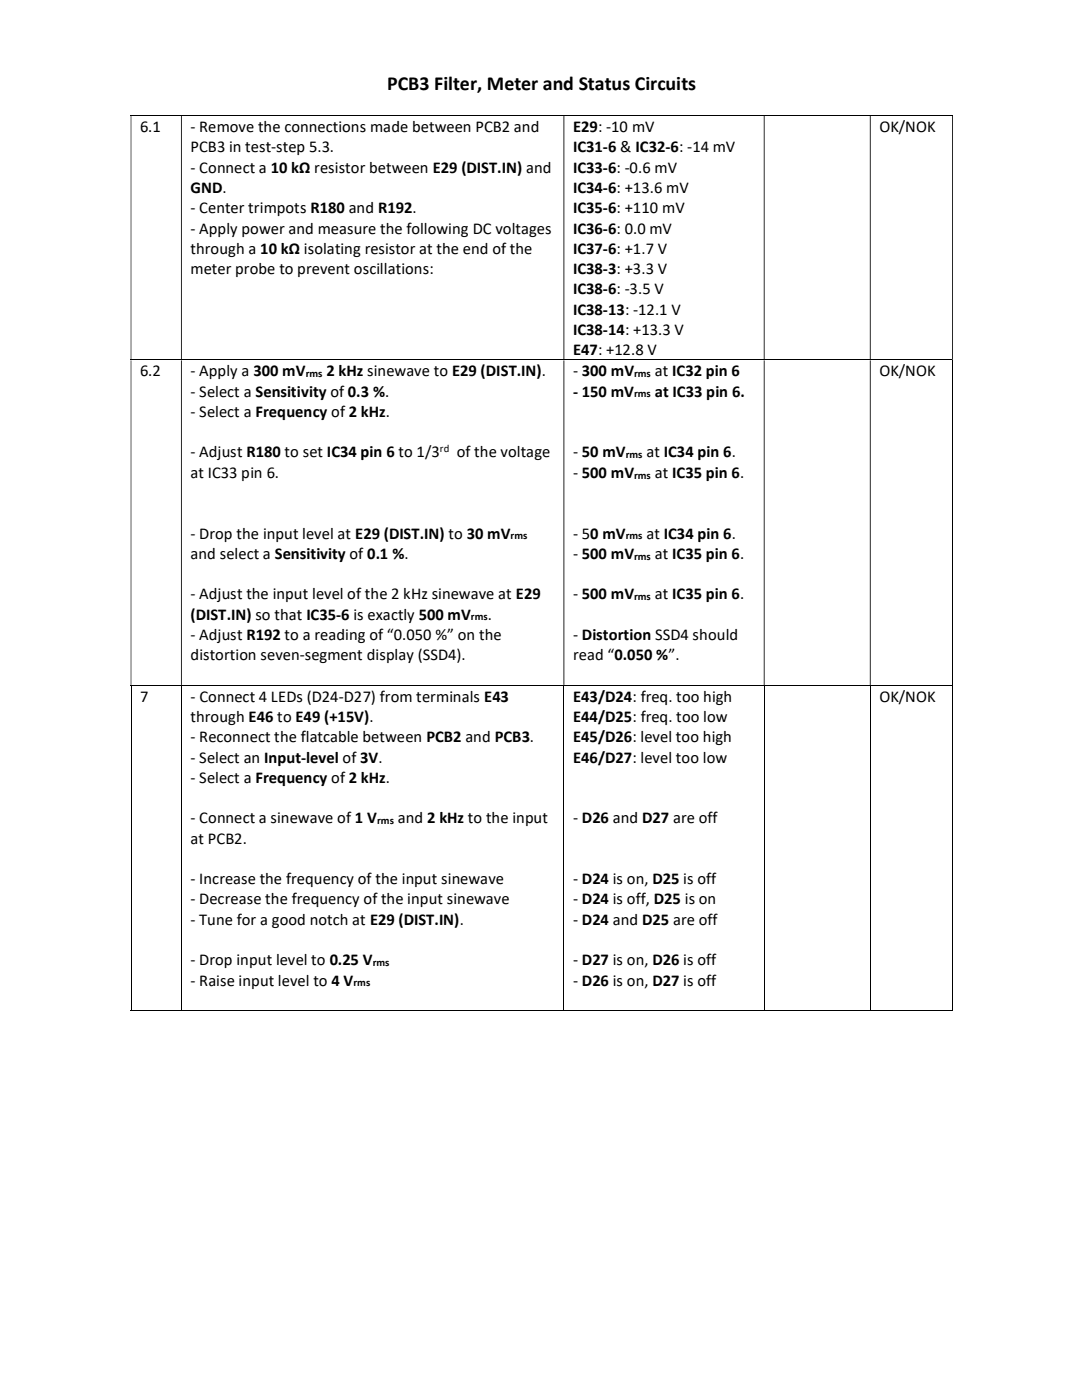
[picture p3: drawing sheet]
<svg xmlns="http://www.w3.org/2000/svg" width="216mm" height="279mm" viewBox="0 0 216 279" stroke-linecap="round" stroke-linejoin="round" font-family="sans-serif">
<defs><g id="words">
<text font-size="4" x="77.3" y="17.9">PCB3 Filter, Meter and Status Circuits</text>
<g font-size="3.3">
<text x="27.9" y="26.3">6.1</text>
<text x="38" y="26.3">- Remove the connections made between PCB2 and</text>
<text x="114.3" y="26.3">E29: -10 mV</text>
<text x="175.5" y="26.3">OK/NOK</text>
<text x="38" y="30.4">PCB3 in test-step 5.3.</text>
<text x="38" y="34.5">- Connect a 10 kΩ resistor between E29 (DIST.IN) and</text>
<text x="114.3" y="30.4">IC31-6 &amp; IC32-6: -14 mV</text>
<text x="114.3" y="34.5">IC33-6: -0.6 mV</text>
<text x="38" y="38.5">GND.</text>
<text x="114.3" y="38.5">IC34-6: +13.6 mV</text>
<text x="38" y="42.5">- Center trimpots R180 and R192.</text>
<text x="38" y="46.6">- Apply power and measure the following DC voltages</text>
<text x="114.3" y="42.5">IC35-6: +110 mV</text>
<text x="114.3" y="46.6">IC36-6: 0.0 mV</text>
<text x="38" y="50.7">through a 10 kΩ isolating resistor at the end of the</text>
<text x="114.3" y="50.7">IC37-6: +1.7 V</text>
<text x="38" y="54.7">meter probe to prevent oscillations:</text>
<text x="114.3" y="54.7">IC38-3: +3.3 V</text>
<text x="114.3" y="58.7">IC38-6: -3.5 V</text>
<text x="114.3" y="62.8">IC38-13: -12.1 V</text>
<text x="114.3" y="66.8">IC38-14: +13.3 V</text>
<text x="114.3" y="70.9">E47: +12.8 V</text>
<text x="27.9" y="75.1">6.2</text>
<text x="38" y="75.1">- Apply a 300 mV</text>
<text x="65.2" y="75.1">2 kHz sinewave to E29 (DIST.IN).</text>
<text x="114.3" y="75.1">- 300 mV</text>
<text x="130.7" y="75.1">at IC32 pin 6</text>
<text x="175.5" y="75.1">OK/NOK</text>
<text x="38" y="79.2">- Select a Sensitivity of 0.3 %.</text>
<text x="38" y="83.2">- Select a Frequency of 2 kHz.</text>
<text x="114.3" y="79.2">- 150 mV</text>
<text x="130.7" y="79.2">at IC33 pin 6.</text>
<text x="38" y="91.3">- Adjust R180 to set IC34 pin 6 to 1/3</text>
<text x="38" y="95.3">at IC33 pin 6.</text>
<text x="91.1" y="91.3">of the voltage</text>
<text x="114.3" y="91.3">- 50 mV</text>
<text x="114.3" y="95.3">- 500 mV</text>
<text x="129" y="91.3">at IC34 pin 6.</text>
<text x="130.7" y="95.3">at IC35 pin 6.</text>
<text x="38" y="107.5">- Drop the input level at E29 (DIST.IN) to 30 mV</text>
<text x="114.3" y="107.5">- 50 mV</text>
<text x="129" y="107.5">at IC34 pin 6.</text>
<text x="38" y="111.5">and select a Sensitivity of 0.1 %.</text>
<text x="114.3" y="111.5">- 500 mV</text>
<text x="130.7" y="111.5">at IC35 pin 6.</text>
<text x="38" y="119.6">- Adjust the input level of the 2 kHz sinewave at E29</text>
<text x="114.3" y="119.6">- 500 mV</text>
<text x="130.7" y="119.6">at IC35 pin 6.</text>
<text x="38" y="123.7">(DIST.IN) so that IC35-6 is exactly 500 mV</text>
<text x="97.4" y="123.7">.</text>
<text x="38" y="127.7">- Adjust R192 to a reading of “0.050 %” on the</text>
<text x="38" y="131.7">distortion seven-segment display (SSD4).</text>
<text x="114.3" y="127.7">- Distortion SSD4 should</text>
<text x="114.3" y="131.7">read “0.050 %”.</text>
<text x="27.9" y="140">7</text>
<text x="38" y="140">- Connect 4 LEDs (D24-D27) from terminals E43</text>
<text x="114.3" y="140">E43/D24: freq. too high</text>
<text x="175.5" y="140">OK/NOK</text>
<text x="38" y="144.1">through E46 to E49 (+15V).</text>
<text x="38" y="148.1">- Reconnect the flatcable between PCB2 and PCB3.</text>
<text x="114.3" y="144.1">E44/D25: freq. too low</text>
<text x="114.3" y="148.1">E45/D26: level too high</text>
<text x="38" y="152.2">- Select an Input-level of 3V.</text>
<text x="114.3" y="152.2">E46/D27: level too low</text>
<text x="38" y="156.2">- Select a Frequency of 2 kHz.</text>
<text x="38" y="164.3">- Connect a sinewave of 1 V</text>
<text x="79.4" y="164.3">and 2 kHz to the input</text>
<text x="114.3" y="164.3">- D26 and D27 are off</text>
<text x="38" y="168.4">at PCB2.</text>
<text x="38" y="176.4">- Increase the frequency of the input sinewave</text>
<text x="114.3" y="176.4">- D24 is on, D25 is off</text>
<text x="38" y="180.5">- Decrease the frequency of the input sinewave</text>
<text x="38" y="184.6">- Tune for a good notch at E29 (DIST.IN).</text>
<text x="114.3" y="180.5">- D24 is off, D25 is on</text>
<text x="114.3" y="184.6">- D24 and D25 are off</text>
<text x="38" y="192.7">- Drop input level to 0.25 V</text>
<text x="38" y="196.7">- Raise input level to 4 V</text>
<text x="114.3" y="192.7">- D27 is on, D26 is off</text>
<text x="114.3" y="196.7">- D26 is on, D27 is off</text>
</g>
<g font-size="2.1">
<text x="61" y="75.3">rms</text>
<text x="126.5" y="75.3">rms</text>
<text x="126.5" y="79.3">rms</text>
<text x="87.8" y="90.1">rd</text>
<text x="124.9" y="91.4">rms</text>
<text x="126.5" y="95.5">rms</text>
<text x="101.9" y="107.7">rms</text>
<text x="124.9" y="107.7">rms</text>
<text x="126.5" y="111.7">rms</text>
<text x="126.5" y="119.8">rms</text>
<text x="94" y="123.8">rms</text>
<text x="75.2" y="164.5">rms</text>
<text x="70.5" y="196.8">rms</text>
<text x="74.4" y="192.8">rms</text>
</g>
</g></defs>
<g fill="none" stroke="#000" stroke-width=".2">
<path d="M26.1 23.1h164.1M26.1 71.8h163.9M190.1 71.9v64.8M26.1 136.8h163.9M26.1 136.9v64.9M36.2 136.9v64.9M112.5 136.9v64.9M152.5 136.9v64.9M173.7 136.9v64.9M190.1 136.9v64.9M26.1 201.7h10M36.3 201.7h76.1"/>
<path d="M112.6 201.7h39.8M152.6 201.7h21M173.7 201.7h16.3"/>
</g>
<g fill="#000">
<path d="M26.1 23.2h.1v48.6h-.1zM36.1 23.2h.2v48.6h-.2zM112.4 23.2h.2v48.6h-.2zM152.4 23.2h.2v48.6h-.2zM173.6 23.2h.1v48.6h-.1zM190 23.2h.2v48.6h-.2z" fill-rule="evenodd"/>
<path d="M190 71.8h.2v.1h-.2zM26.1 71.9h.1v64.8h-.1zM36.1 71.9h.2v64.8h-.2zM112.4 71.9h.2v64.8h-.2zM152.4 71.9h.2v64.8h-.2zM173.6 71.9h.1v64.8h-.1z" fill-rule="evenodd"/>
</g>
<path d="M190 136.7h.2v.2h-.2zM190 201.6h.2v.2h-.2z" fill="#000"/>
<use href="#words"/>
</svg>
